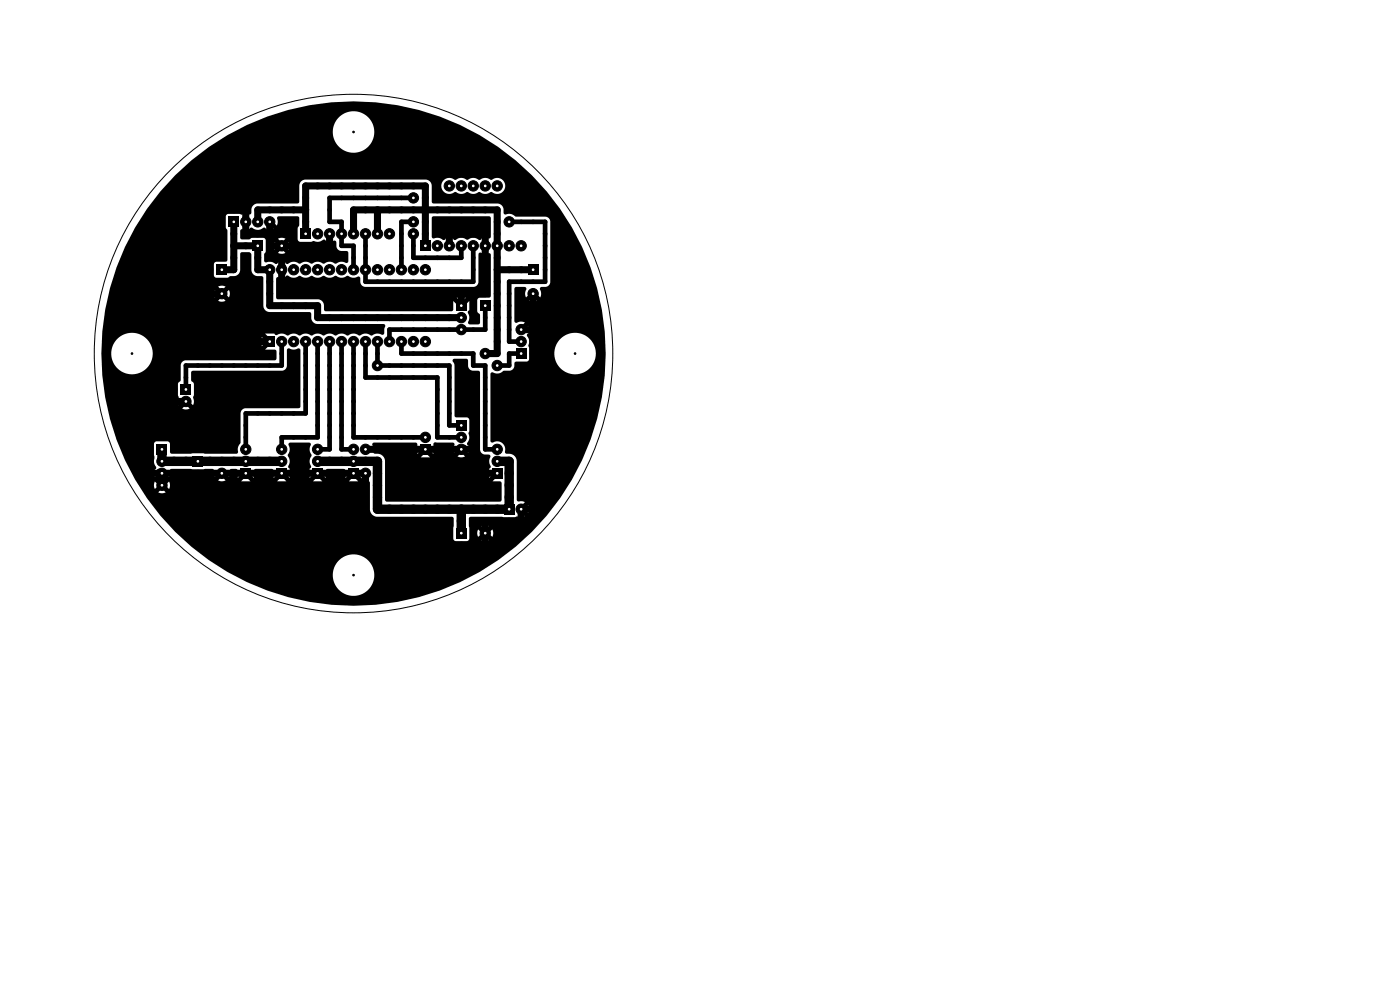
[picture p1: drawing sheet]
<svg xmlns="http://www.w3.org/2000/svg" width="297mm" height="210mm" viewBox="0 0 297 210" stroke-linecap="round" stroke-linejoin="round" font-family="sans-serif">
<g fill="#000">
<path d="M37.2 37.2a51 51 0 0 1 12.7-9.4h20.7v.4a4.4 4.4 0 0 0 6.7 3.6 4.4 4.4 0 0 0 0-7.6 4.4 4.4 0 0 0-6.7 3.6h-20.7l2.5-1.3a53.5 53.5 0 0 1 76.1 50.3 53.5 53.5 0 0 1-79.3 45h21.4v.4a4.4 4.4 0 0 0 6.7 3.6 4.4 4.4 0 0 0 0-7.6 4.4 4.4 0 0 0-6.7 3.6h-21.4l-1.4-.8a52.2 52.2 0 0 1-17.4-16.6l3.2 .1a1.69 1.69 0 0 0 1.6-.1l-.8-.8-.8 .8h-3.2l-1-1.6h3.3l.2 .9 .7-.8 .1 .1a.71 .71 0 0 0 .7 .6 .71 .71 0 0 0 .7-.7l.8 .8a1.69 1.69 0 0 0 0-1.6l-.8 .8a.74 .74 0 0 0-.7-.7 .74 .74 0 0 0-.8 .7l-.7-.8-.2 .7h-3.3l-.8-1.1h5.2l.6 .5 .3-.3h11.6l.6 .2h29.1l-.9-.9h-.2l-.9 .9h-5.6l-1-1-1 1h-5.6l-1-1-1 1h-5.7l-.9-.9h-.2l-.9 .9h-3.9l.7-.2-.8-.8-.8 .8h-11.6l.2-.2-.5-.6-.6 .6h-5.2l-2.1-4.1-1.4-3.4h7.6v3.3a2.2 2.2 0 0 0 .5 1.7l-.1 .2a1.36 1.36 0 0 0-.2 1.8l.8-.8-.3-.3a.4 .4 0 0 1-.1-.5 .4 .4 0 0 1 .5-.1l.6 .2a.7 .7 0 0 0-.7 .7 .7 .7 0 0 0 .7 .7 .7 .7 0 0 0 .7-.7l.8 .8 .2-.9a.51 .51 0 0 1 .3-.8h8.8a.78 .78 0 0 1 .2 1l.2 .7 .8-.7a.7 .7 0 0 0 .7 .6 .7 .7 0 0 0 .7-.7l.8 .8 .2-.9a.51 .51 0 0 1 .3-.8h.9l.4 .1v1.8l1-1a.7 .7 0 0 0 .7 .7 .7 .7 0 0 0 .7-.7l1 1v-1.5l.3-.4h3.7l.3 .4v1.5l1-1a.7 .7 0 0 0 .7 .7 .7 .7 0 0 0 .7-.7 .7 .7 0 0 0-.7-.7l.5-.2a.4 .4 0 0 1 .5 .1 .4 .4 0 0 1-.1 .5l-.2 .3 1 1-.1-2a.59 .59 0 0 1 0-1 2.13 2.13 0 0 0-.4-1.8l.2-.3a1.99 1.99 0 0 0 0-2.1l.4-.3h4a.5 .5 0 0 1 .4 .4 .5 .5 0 0 1-.2 .5l-.1 .6 .2 .7a.82 .82 0 0 1-.1 1.2 2.21 2.21 0 0 0 .2 1.7l-.3 .4v2l1-1-.3-.3a.4 .4 0 0 1-.1-.5 .4 .4 0 0 1 .5-.1l.6 .2a.7 .7 0 0 0-.7 .7 .7 .7 0 0 0 .7 .7 .7 .7 0 0 0 .7-.7l1 1v-1.5l.3-.4h3.6l.3 .4v1.5l1-1a.7 .7 0 0 0 .7 .7 .7 .7 0 0 0 .7-.7l1.7 1.7a.69 .69 0 0 1 1.1 .3v5.7a1.61 1.61 0 0 0 1.5 1.5h16l.3 .4-.1 4.2 .1 .4 .4 .2h2.3l.4-.2h2.8a1.69 1.69 0 0 0 1.5 0l-.8-.8-.8 .8h-2.7l.2-.4v-1.2h1.6l.2 .9 .8-.9a.71 .71 0 0 0 .7 .8 .71 .71 0 0 0 .7-.7l.9 .8a1.69 1.69 0 0 0-.1-1.6l-.8 .8a.74 .74 0 0 0-.7-.7 .74 .74 0 0 0-.7 .6l-.8-.7-.2 .7h-1.6l-.1-1.4h2.6l.8 .8 .8-.8a1.69 1.69 0 0 0-1.6 0h-2.6v-1.8l.4-.2 9.3 .1 .6-.1a1.7 1.7 0 0 0 1.6-.1l-.8-.8a.72 .72 0 0 0 .7-.7l.8 .8a1.69 1.69 0 0 0 0-1.6l-.8 .8a.7 .7 0 0 0-.7-.7l.8-.8-1-.2a.51 .51 0 0 1-.8-.3v-8.4a1.59 1.59 0 0 0-1.5-1.3l-.7-.1a1.25 1.25 0 0 1-.2-1.2 1.81 1.81 0 0 0-2.8-1.1l-.4-.4v-14.1a.49 .49 0 0 1 .4-.5 .49 .49 0 0 1 .5 .3 2.28 2.28 0 0 0 2-.6h1.4a1.1 1.1 0 0 0 .8-1v-.6l.3-.3h2.3l.4-.2 .2-.4v-1.3h5.3a4.4 4.4 0 0 0 6.3 4.3 4.4 4.4 0 0 0 .7-7.6 4.4 4.4 0 0 0-7 3.1v.2h-5.3l-.1-1.1a1 1 0 0 1 .1-1.1l-.3-1.1a.47 .47 0 0 1-.2-.4 .47 .47 0 0 1 .3-.4 1.69 1.69 0 0 0 0-1.6l-.8 .8a.7 .7 0 0 0-.7-.7l.7-.8a2.13 2.13 0 0 0-1.8 .1l-.4-.4v-4.3h3.2a1.69 1.69 0 0 0 1.6 0l-.8-.8-.8 .8h-3.2l.1-2.8 .3-.1h1.9a.52 .52 0 0 1 .1 .9l-.1 .6 .2 .7 .8-.8a.7 .7 0 0 0 .7 .7 .7 .7 0 0 0 .7-.7l.8 .8a2.13 2.13 0 0 0-.1-1.9l.3-.3h.9a1.1 1.1 0 0 0 1-1.1v-13a1.1 1.1 0 0 0-1-.8l-6.3-.1a2.06 2.06 0 0 0-2.3-.4l-.2-.2-.1-.9a1.35 1.35 0 0 0-1.2-1.2h-13.7l-.3-.4v-3.5h2v.3a1.78 1.78 0 0 0 1.1 1.4 1.78 1.78 0 0 0 1.9-.3 2.09 2.09 0 0 0 2.5 0 2.09 2.09 0 0 0 2.6 0 2.12 2.12 0 0 0 2.5 0 1.74 1.74 0 0 0 2.9-.9 1.74 1.74 0 0 0-2.4-1.9 .82 .82 0 0 1-1.2-.1h-.9l-.6 .2a.76 .76 0 0 1-1.1-.2h-.8l-.6 .2a.76 .76 0 0 1-1.1-.2h-.9l-.6 .2a.76 .76 0 0 1-1-.2 1.7 1.7 0 0 0-2.3 1.5h-2v-.2a1.35 1.35 0 0 0-1.3-1h-25.4a1.35 1.35 0 0 0-1.4 1.2v3.5l-.3 .4h-8.4a1.35 1.35 0 0 0-1.5 1.2v.8a.71 .71 0 0 1-1 .2h-.5a.79 .79 0 0 1-1 0h-2.3l-.5 .3-.1 2.5 .3 .7v6.3l-.3 .3h-2.1l-.3 .2-.1 .4v2.3l.3 .4 2.5 .1 .6-.3h.9a1.36 1.36 0 0 0 1.3-1.3v-3.4v-.2l.3-.2h1.5l.5 .3v3.5a1.35 1.35 0 0 0 1.5 1.3h.8l.3 .2 .1 6.6a1.36 1.36 0 0 0 1.3 .8h8.3l.4 .3v1a1.35 1.35 0 0 0 1.5 1.2h13.8a.53 .53 0 0 1 .4 .4 .53 .53 0 0 1-.2 .6v1.1a.73 .73 0 0 1-1.1 0l-1.1 .1a.82 .82 0 0 1-1.2-.1h-.9l-.6 .2a.76 .76 0 0 1-1.1-.2h-.6l-.7 .1a.82 .82 0 0 1-1.2-.1h-.7l-.6 .1a.82 .82 0 0 1-1.2-.1h-.9l-.6 .2a.76 .76 0 0 1-1.1-.2h-.6l-.7 .1a.82 .82 0 0 1-1.2-.1h-.7l-.6 .1a.82 .82 0 0 1-1.3-.1h-.6l-.7 .1a.82 .82 0 0 1-1.2-.1h-1.1a.56 .56 0 0 1-.5 .3 .56 .56 0 0 1-.5-.3h-2l1 1 .4-.4a.4 .4 0 0 1 .4 .1 .4 .4 0 0 1 .1 .4l-.2 .6a.7 .7 0 0 0-.7-.7 .7 .7 0 0 0-.7 .7 .7 .7 0 0 0 .7 .7l-1 1h2.1l.3 .1 .1 1.7-.3 .4h-19a1.1 1.1 0 0 0-1.1 1.1v3.1l-.6 .9v2.3l.2 .6a1.7 1.7 0 0 0 0 1.6l.8-.8a.7 .7 0 0 0 .8 .7 .7 .7 0 0 0 .6-.7l.9 .7a2.2 2.2 0 0 0 0-1.7l.1-.4v-2.3l-.6-.9v-1.6l.3-.3 19-.1a1.1 1.1 0 0 0 1.1-1v-3.3a.49 .49 0 0 1 .3-.4 .49 .49 0 0 1 .6 .2 1.82 1.82 0 0 0 1.5-.2l.3 .1 .1 .3v12.1l-.4 .2h-11.2a1.1 1.1 0 0 0-1.1 1v6.4a2.14 2.14 0 0 0-.5 2l-.4 .3-13.8-.1-.2-.3-.1-1.8-.1-.3-.4-.2h-2.4l-.3 .2-.1 .4h-7.6l-1.8-5.3-.5-2.2h15.8a1.68 1.68 0 0 0 1.6 0l-.8-.8-.8 .8h-15.8l-.5-2.4a53.5 53.5 0 0 1-.8-9.3v-.2h2.1a4.4 4.4 0 0 0 5.1 4.5 4.4 4.4 0 0 0 3.4-5.8h23.4l1-1-1-1v2h-23.4v-.2a4.4 4.4 0 0 0-4.9-2.6 4.4 4.4 0 0 0-3.6 4.1h-2.1l.2-4.5 .6-4.6 .4-1.9h23.6a1.69 1.69 0 0 0 1.6 0l-.8-.8-.8 .8h-23.6l.4-1.6h22.3l.2 .9 .7-.9 .1 .2a.71 .71 0 0 0 .7 .6 .71 .71 0 0 0 .7-.7l.8 .8a1.69 1.69 0 0 0 0-1.6l-.8 .8a.74 .74 0 0 0-.7-.7 .74 .74 0 0 0-.8 .6l-.7-.7-.2 .7h-22.3l.3-1.4h22.9l.8 .8 .8-.8a1.68 1.68 0 0 0-1.6 0h-22.9l1.3-4.1a53.5 53.5 0 0 1 12.5-19.5zM46 56.1h2.2v2.2h-2.2zM48.5 46h2.2v2.2h-2.2zM53.6 51h2.2v2.2h-2.2zM58.9 56.2l.4-.1 .5 .4 .2-.3a.4 .4 0 0 1 .5 0 .4 .4 0 0 1 .2 .5l-.2 .5 .2 .6a.4 .4 0 0 1-.2 .5 .4 .4 0 0 1-.5-.1l-.2-.3a.7 .7 0 0 0 .7-.7 .7 .7 0 0 0-.7-.7 .7 .7 0 0 0-.7 .7l-.3-.6zM51.1 48.7l.4-.1a1.48 1.48 0 0 0 1.8-.3l.3 .1a1.9 1.9 0 0 0 2.4-.1h.3a1.36 1.36 0 0 0 1.7 .3l-.7-.8a.7 .7 0 0 0 .6-.7l.8 .7a1.82 1.82 0 0 0 .1-1.5l.1-.3 .2-.1h4.2l.2 .4v1.4l-.4 .8 .1 2.5 .5 .3h2.3l.6-.2a2 2 0 0 0 2.1-.3 1.86 1.86 0 0 0 2.3 .2l.4 .3v.8a1.1 1.1 0 0 0 1 1.1h1.1l.3 .2 .1 2.1a.73 .73 0 0 1-1.1 0l-1.1 .2a.82 .82 0 0 1-1.2-.1l-.9-.1-.6 .3a.76 .76 0 0 1-1.1-.2l-.6-.1-.7 .2a.82 .82 0 0 1-1.2-.1l-.7-.1-.6 .2a.82 .82 0 0 1-1.3-.1l-.6-.1-.7 .2a.56 .56 0 0 1-.5 .3 .56 .56 0 0 1-.5-.3 1.5 1.5 0 0 0-1.9 .3l-.8-.4-.8-.1a.56 .56 0 0 1-1-.2v-1.3l.2-.4 2.8 .1a1.69 1.69 0 0 0 1.6-.1l-.8-.8-.8 .8h-2.8l.2-.3v-1.3h1.7l.2 .9 .8-.8a.71 .71 0 0 0 .6 .7 .71 .71 0 0 0 .8-.7l.8 .8a1.69 1.69 0 0 0 0-1.6l-.8 .8a.74 .74 0 0 0-.7-.7 .74 .74 0 0 0-.8 .7l-.7-.8-.2 .7h-1.7v-1l-.2-.4h2.8l.8 .8 .7-.8a1.69 1.69 0 0 0-1.5 0l-5.5-.2-.7 .4h-1.6l-.2-.4v-1.4zM63.7 48.5h2.2v2.2h-2.2zM89.1 51h2.2v2.2h-2.2zM58.7 58.8h.4a1.48 1.48 0 0 0 1.8-.4h.1a2.01 2.01 0 0 0 2.6 .1 2.09 2.09 0 0 0 2.5 0 2.09 2.09 0 0 0 2.5 0 2.09 2.09 0 0 0 2.6 0 2.09 2.09 0 0 0 2.5 0l.3 .1a1.96 1.96 0 0 0 2.1 0l.3 .4v.8a1.1 1.1 0 0 0 1.1 1.1h23a1.1 1.1 0 0 0 1-1.1v-5.8a.49 .49 0 0 1 .4-.5 .49 .49 0 0 1 .5 .3h.7a.68 .68 0 0 1 1 .3v8.8l-.4 .2-2 .1-.4 .2-.1 2.6 .6 .8v1.7l-.4 .3h-1.7a.49 .49 0 0 1-.4-.4 .49 .49 0 0 1 .2-.5 2.21 2.21 0 0 0-.3-1.7l.4-.4v-2l-1 1 .2 .3a.4 .4 0 0 1 .1 .5 .4 .4 0 0 1-.5 .2l-.5-.3a.7 .7 0 0 0 .7-.7 .7 .7 0 0 0-.7-.7 .7 .7 0 0 0-.7 .7l-1-1-.1 2-.3 .2h-26.7l-.4-.2v-1.1l-.2-.6-.8-.6h-8.7l-.4-.4h38.3l1 1 1-1h-40.3v-3.9zM91.8 45.9h12.1l.2 .4v3.9a.5 .5 0 0 1-.3 .4 .5 .5 0 0 1-.5-.1 1.37 1.37 0 0 0-1.5 .4h-.1a2.01 2.01 0 0 0-2.6 0 2.1 2.1 0 0 0-2.6 0h-.1a1.47 1.47 0 0 0-2.2 0l-.9-.4h-.7a.56 .56 0 0 1-1-.3v-3.9zM112 56.1h2.2v2.2h-2.2zM56.1 71.4h2.2v2.2h-2.2z"/>
<path d="M96.8 63.7h2.2v2.2h-2.2zM96.1 76.2l.3-.1h2.6l.3 .3v1.2a1.1 1.1 0 0 0 1.2 1l1.1 .1 .2 .3v16.4a1.1 1.1 0 0 0 1.2 1h.7a.5 .5 0 0 1 .4 .4 .5 .5 0 0 1-.2 .5 2.21 2.21 0 0 0 .2 1.7l-.3 .4v2l1-1-.3-.3a.4 .4 0 0 1-.1-.5 .4 .4 0 0 1 .5-.1l.6 .2a.7 .7 0 0 0-.7 .7 .7 .7 0 0 0 .7 .7l-1 1h1.5l.4 .3v3.6l-.3 .4h-24l-.3-.1-.1-8.6-.3-.7h9.8l-.2-.2h6.1a1.68 1.68 0 0 0 1.6 0l-.8-.8-.8 .8h-6.1l-.7-.7h-.2l-.9 .9h-7.8a1.61 1.61 0 0 0-1.2-.7h-.6a.52 .52 0 0 1-.4-.9v-.4a.68 .68 0 0 1 .1-1.1h8.8l.4 .3v2.1l1-.9a.7 .7 0 0 0 .7 .6 .7 .7 0 0 0 .7-.6l1 .9v-2.1a.48 .48 0 0 1 .8-.3h3.3a.49 .49 0 0 1 .5 .4 .49 .49 0 0 1-.3 .5v.6l.2 .7 .8-.8a.7 .7 0 0 0 .7 .7 .7 .7 0 0 0 .7-.7 .7 .7 0 0 0-.7-.7l.3-.1a.45 .45 0 0 1 .6-.1 .45 .45 0 0 1 .1 .6l-.3 .3 .8 .8a1.54 1.54 0 0 0-.3-1.9v-.2a2.03 2.03 0 0 0 .3-2.2l.2-.4v-2.3l-.2-.4-.4-.2h-2.2l-.4-.2-.1-11.2a.68 .68 0 0 1-.2-.9zM101.8 63.7h2.2v2.2h-2.2zM109.5 73.9h2.2v2.2h-2.2zM33.3 94.2h2.2v2.2h-2.2zM38.3 81.5h2.2v2.2h-2.2zM40.9 96.8h2.2v2.2h-2.2zM89.1 94.2h2.2v2.2h-2.2zM96.8 89.1h2.2v2.2h-2.2zM51 99.3h2.2v2.2h-2.2zM58.7 99.3h2.2v2.2h-2.2zM66.3 99.3h2.2v2.2h-2.2z"/>
<path d="M73.9 99.3h2.2v2.2h-2.2zM96.8 112h2.2v2.2h-2.2zM104.4 99.3h2.2v2.2h-2.2zM106.9 106.9h2.2v2.2h-2.2z"/>
</g>
<g fill="#000" stroke="#000" stroke-width=".21">
<circle cx="75" cy="28" r=".17"/>
<circle cx="95.3" cy="39.4" r="1.1"/>
<circle cx="97.9" cy="39.4" r="1.1"/>
<circle cx="100.4" cy="39.4" r="1.1"/>
<circle cx="102.9" cy="39.4" r="1.1"/>
<circle cx="105.5" cy="39.4" r="1.1"/>
<circle cx="52.1" cy="47.1" r="1.1"/>
<circle cx="54.7" cy="47.1" r="1.1"/>
<circle cx="57.2" cy="47.1" r="1.1"/>
<circle cx="57.2" cy="57.2" r="1.1"/>
<circle cx="59.8" cy="57.2" r="1.1"/>
<circle cx="59.8" cy="52.1" r="1.1"/>
<circle cx="62.3" cy="57.2" r="1.1"/>
<circle cx="64.8" cy="57.2" r="1.1"/>
<circle cx="67.4" cy="57.2" r="1.1"/>
<circle cx="67.4" cy="49.6" r="1.1"/>
<circle cx="69.9" cy="49.6" r="1.1"/>
<circle cx="69.9" cy="57.2" r="1.1"/>
<circle cx="72.5" cy="57.2" r="1.1"/>
<circle cx="72.5" cy="49.6" r="1.1"/>
<circle cx="75" cy="49.6" r="1.1"/>
<circle cx="75" cy="57.2" r="1.1"/>
<circle cx="77.5" cy="49.6" r="1.1"/>
<circle cx="77.5" cy="57.2" r="1.1"/>
<circle cx="80.1" cy="49.6" r="1.1"/>
<circle cx="80.1" cy="57.2" r="1.1"/>
<circle cx="82.6" cy="57.2" r="1.1"/>
<circle cx="82.6" cy="49.6" r="1.1"/>
<circle cx="85.2" cy="57.2" r="1.1"/>
<circle cx="87.7" cy="49.6" r="1.1"/>
<circle cx="87.7" cy="57.2" r="1.1"/>
<circle cx="87.7" cy="42" r="1.1"/>
<circle cx="87.7" cy="47.1" r="1.1"/>
<circle cx="90.2" cy="57.2" r="1.1"/>
<circle cx="92.8" cy="52.1" r="1.1"/>
<circle cx="95.3" cy="52.1" r="1.1"/>
<circle cx="97.9" cy="52.1" r="1.1"/>
<circle cx="100.4" cy="52.1" r="1.1"/>
<circle cx="102.9" cy="52.1" r="1.1"/>
<circle cx="105.5" cy="52.1" r="1.1"/>
<circle cx="108" cy="47.1" r="1.1"/>
<circle cx="108" cy="52.1" r="1.1"/>
<circle cx="110.6" cy="52.1" r="1.1"/>
<circle cx="28" cy="75" r=".17"/>
<circle cx="47.1" cy="62.3" r="1.1"/>
<circle cx="59.8" cy="72.5" r="1.1"/>
<circle cx="62.3" cy="72.5" r="1.1"/>
<circle cx="64.8" cy="72.5" r="1.1"/>
<circle cx="67.4" cy="72.5" r="1.1"/>
<circle cx="69.9" cy="72.5" r="1.1"/>
<circle cx="72.5" cy="72.5" r="1.1"/>
<circle cx="75" cy="72.5" r="1.1"/>
<circle cx="77.5" cy="72.5" r="1.1"/>
<circle cx="80.1" cy="77.5" r="1.1"/>
<circle cx="80.1" cy="72.5" r="1.1"/>
<circle cx="82.6" cy="72.5" r="1.1"/>
<circle cx="85.2" cy="72.5" r="1.1"/>
<circle cx="87.7" cy="72.5" r="1.1"/>
<circle cx="90.2" cy="72.5" r="1.1"/>
<circle cx="97.9" cy="67.4" r="1.1"/>
<circle cx="97.9" cy="69.9" r="1.1"/>
<circle cx="102.9" cy="75" r="1.1"/>
<circle cx="105.5" cy="77.5" r="1.1"/>
<circle cx="110.6" cy="69.9" r="1.1"/>
<circle cx="110.6" cy="72.5" r="1.1"/>
<circle cx="113.1" cy="62.3" r="1.1"/>
<circle cx="122" cy="75" r=".17"/>
<circle cx="34.4" cy="97.9" r="1.1"/>
<circle cx="39.4" cy="85.2" r="1.1"/>
<circle cx="52.1" cy="97.9" r="1.1"/>
<circle cx="52.1" cy="95.3" r="1.1"/>
<circle cx="59.8" cy="97.9" r="1.1"/>
<circle cx="59.8" cy="95.3" r="1.1"/>
<circle cx="67.4" cy="97.9" r="1.1"/>
<circle cx="67.4" cy="95.3" r="1.1"/>
<circle cx="75" cy="97.9" r="1.1"/>
<circle cx="75" cy="95.3" r="1.1"/>
<circle cx="77.5" cy="95.3" r="1.1"/>
<circle cx="90.2" cy="92.8" r="1.1"/>
<circle cx="97.9" cy="95.3" r="1.1"/>
<circle cx="97.9" cy="92.8" r="1.1"/>
<circle cx="105.5" cy="95.3" r="1.1"/>
<circle cx="105.5" cy="97.9" r="1.1"/>
<circle cx="34.4" cy="100.4" r="1.1"/>
<circle cx="34.4" cy="102.9" r="1.1"/>
<circle cx="47.1" cy="100.4" r="1.1"/>
<circle cx="77.5" cy="100.4" r="1.1"/>
<circle cx="102.9" cy="113.1" r="1.1"/>
<circle cx="110.6" cy="108" r="1.1"/>
<circle cx="75" cy="122" r=".17"/>
</g>
<g fill="none" stroke="#000" stroke-width="1">
<path d="M77.5 49.6v10.2h22.9v-7.7M87.7 42h-17.8v5.1h2.6v5h2.5v5.1M87.7 47.1h-2.5v10.1M87.7 49.6v5.1h10.2v-2.6M108 47.1h7.6v12.7h-7.6v12.7h2.6M59.8 72.5v5h-20.4v5.1M64.8 72.5v15.2h-12.7v7.6M67.4 72.5v20.3h-7.6v2.5M69.9 72.5v22.8h-2.5M72.5 72.5v22.8h2.5M75 72.5v20.3h15.2M77.5 72.5v7.6h15.3v12.7h5.1"/>
<path d="M80.1 72.5v5h15.2v12.7h2.6M85.2 72.5v2.5h15.2v2.5h2.5v17.8h2.6M102.9 64.8v5.1h-20.3v2.6M110.6 75h-2.6v2.5h-2.5"/>
</g>
<g fill="none" stroke="#000" stroke-width="1.5">
<path d="M49.6 52.1h5.1v5.1h2.5v7.6h10.2v2.6h30.5M49.6 47.1v10.1h-2.5M57.2 49.6h-5.1v-5.1h-7.6v28M57.2 47.1v7.6h2.6v7.6h43.1v-12.7h-7.6v2.5M64.8 44.5h-10.1v2.6M64.8 49.6v-10.2h25.4v12.7M69.9 49.6v2.5h-12.7M75 49.6v-5.1h30.5v30.5h-2.6M80.1 44.5v5.1M105.5 57.2h7.6M44.5 62.3h2.6M57.2 72.5h-20.3v12.7"/>
<path d="M97.9 62.3v2.5M110.6 69.9h2.5M113.1 62.3v45.7h-2.5v2.6h-7.7v5h-25.4v-15.2h-45.7v-15.2h7.6M77.5 95.3h22.9v5.1h5.1M34.4 100.4v2.5"/>
</g>
<path d="M34.4 95.3v2.6h25.4M67.4 97.9h12.7v10.1h27.9v-10.1h-2.5M97.9 108v5.1" fill="none" stroke="#000" stroke-width="2"/>
<circle cx="75" cy="75" r="55" fill="none" stroke="#000" stroke-width=".21"/>
<g fill="#fff" stroke="#fff" stroke-width=".21">
<circle cx="34.4" cy="95.3" r=".17"/>
<circle cx="34.4" cy="97.9" r=".17"/>
<circle cx="34.4" cy="100.4" r=".17"/>
<circle cx="34.4" cy="102.9" r=".17"/>
<circle cx="87.7" cy="42" r=".17"/>
<circle cx="87.7" cy="49.6" r=".17"/>
<circle cx="54.7" cy="52.1" r=".17"/>
<circle cx="59.8" cy="52.1" r=".17"/>
<circle cx="42" cy="97.9" r=".17"/>
<circle cx="47.1" cy="100.4" r=".17"/>
<circle cx="75" cy="100.4" r=".17"/>
<circle cx="75" cy="97.9" r=".17"/>
<circle cx="75" cy="95.3" r=".17"/>
<circle cx="108" cy="108" r=".17"/>
<circle cx="110.6" cy="108" r=".17"/>
<circle cx="105.5" cy="100.4" r=".17"/>
<circle cx="105.5" cy="97.9" r=".17"/>
<circle cx="105.5" cy="95.3" r=".17"/>
<circle cx="97.9" cy="90.2" r=".17"/>
<circle cx="97.9" cy="92.8" r=".17"/>
<circle cx="97.9" cy="95.3" r=".17"/>
<circle cx="80.1" cy="77.5" r=".17"/>
<circle cx="105.5" cy="77.5" r=".17"/>
<circle cx="102.9" cy="64.8" r=".17"/>
<circle cx="102.9" cy="75" r=".17"/>
<circle cx="90.2" cy="95.3" r=".17"/>
<circle cx="90.2" cy="92.8" r=".17"/>
<circle cx="110.6" cy="75" r=".17"/>
<circle cx="110.6" cy="72.5" r=".17"/>
<circle cx="110.6" cy="69.9" r=".17"/>
<circle cx="113.1" cy="57.2" r=".17"/>
<circle cx="113.1" cy="62.3" r=".17"/>
<circle cx="90.2" cy="52.1" r=".17"/>
<circle cx="92.8" cy="52.1" r=".17"/>
<circle cx="95.3" cy="52.1" r=".17"/>
<circle cx="97.9" cy="52.1" r=".17"/>
<circle cx="100.4" cy="52.1" r=".17"/>
<circle cx="102.9" cy="52.1" r=".17"/>
<circle cx="105.5" cy="52.1" r=".17"/>
<circle cx="108" cy="52.1" r=".17"/>
<circle cx="110.6" cy="52.1" r=".17"/>
<circle cx="95.3" cy="39.4" r=".17"/>
<circle cx="97.9" cy="39.4" r=".17"/>
<circle cx="100.4" cy="39.4" r=".17"/>
<circle cx="102.9" cy="39.4" r=".17"/>
<circle cx="105.5" cy="39.4" r=".17"/>
<circle cx="39.4" cy="82.6" r=".17"/>
<circle cx="39.4" cy="85.2" r=".17"/>
<circle cx="64.8" cy="49.6" r=".17"/>
<circle cx="67.4" cy="49.6" r=".17"/>
<circle cx="69.9" cy="49.6" r=".17"/>
<circle cx="72.5" cy="49.6" r=".17"/>
<circle cx="75" cy="49.6" r=".17"/>
<circle cx="77.5" cy="49.6" r=".17"/>
<circle cx="80.1" cy="49.6" r=".17"/>
<circle cx="82.6" cy="49.6" r=".17"/>
<circle cx="87.7" cy="47.1" r=".17"/>
<circle cx="108" cy="47.1" r=".17"/>
<circle cx="59.8" cy="100.4" r=".17"/>
<circle cx="59.8" cy="97.9" r=".17"/>
<circle cx="59.8" cy="95.3" r=".17"/>
<circle cx="77.5" cy="95.3" r=".17"/>
<circle cx="77.5" cy="100.4" r=".17"/>
<circle cx="52.1" cy="100.4" r=".17"/>
<circle cx="52.1" cy="97.9" r=".17"/>
<circle cx="52.1" cy="95.3" r=".17"/>
<circle cx="49.6" cy="47.1" r=".17"/>
<circle cx="52.1" cy="47.1" r=".17"/>
<circle cx="54.7" cy="47.1" r=".17"/>
<circle cx="57.2" cy="47.1" r=".17"/>
<circle cx="47.1" cy="57.2" r=".17"/>
<circle cx="47.1" cy="62.3" r=".17"/>
<circle cx="67.4" cy="100.4" r=".17"/>
<circle cx="67.4" cy="97.9" r=".17"/>
<circle cx="67.4" cy="95.3" r=".17"/>
<circle cx="97.9" cy="113.1" r=".17"/>
<circle cx="102.9" cy="113.1" r=".17"/>
<circle cx="57.2" cy="72.5" r=".17"/>
<circle cx="59.8" cy="72.5" r=".17"/>
<circle cx="62.3" cy="72.5" r=".17"/>
<circle cx="64.8" cy="72.5" r=".17"/>
<circle cx="67.4" cy="72.5" r=".17"/>
<circle cx="69.9" cy="72.5" r=".17"/>
<circle cx="72.5" cy="72.5" r=".17"/>
<circle cx="75" cy="72.5" r=".17"/>
<circle cx="77.5" cy="72.5" r=".17"/>
<circle cx="80.1" cy="72.5" r=".17"/>
<circle cx="82.6" cy="72.5" r=".17"/>
<circle cx="85.2" cy="72.5" r=".17"/>
<circle cx="87.7" cy="72.5" r=".17"/>
<circle cx="90.2" cy="72.5" r=".17"/>
<circle cx="90.2" cy="57.2" r=".17"/>
<circle cx="87.7" cy="57.2" r=".17"/>
<circle cx="85.2" cy="57.2" r=".17"/>
<circle cx="82.6" cy="57.2" r=".17"/>
<circle cx="80.1" cy="57.2" r=".17"/>
<circle cx="77.5" cy="57.2" r=".17"/>
<circle cx="75" cy="57.2" r=".17"/>
<circle cx="72.5" cy="57.2" r=".17"/>
<circle cx="69.9" cy="57.2" r=".17"/>
<circle cx="67.4" cy="57.2" r=".17"/>
<circle cx="64.8" cy="57.2" r=".17"/>
<circle cx="62.3" cy="57.2" r=".17"/>
<circle cx="59.8" cy="57.2" r=".17"/>
<circle cx="57.2" cy="57.2" r=".17"/>
<circle cx="97.9" cy="64.8" r=".17"/>
<circle cx="97.9" cy="67.4" r=".17"/>
<circle cx="97.9" cy="69.9" r=".17"/>
</g>
</svg>
